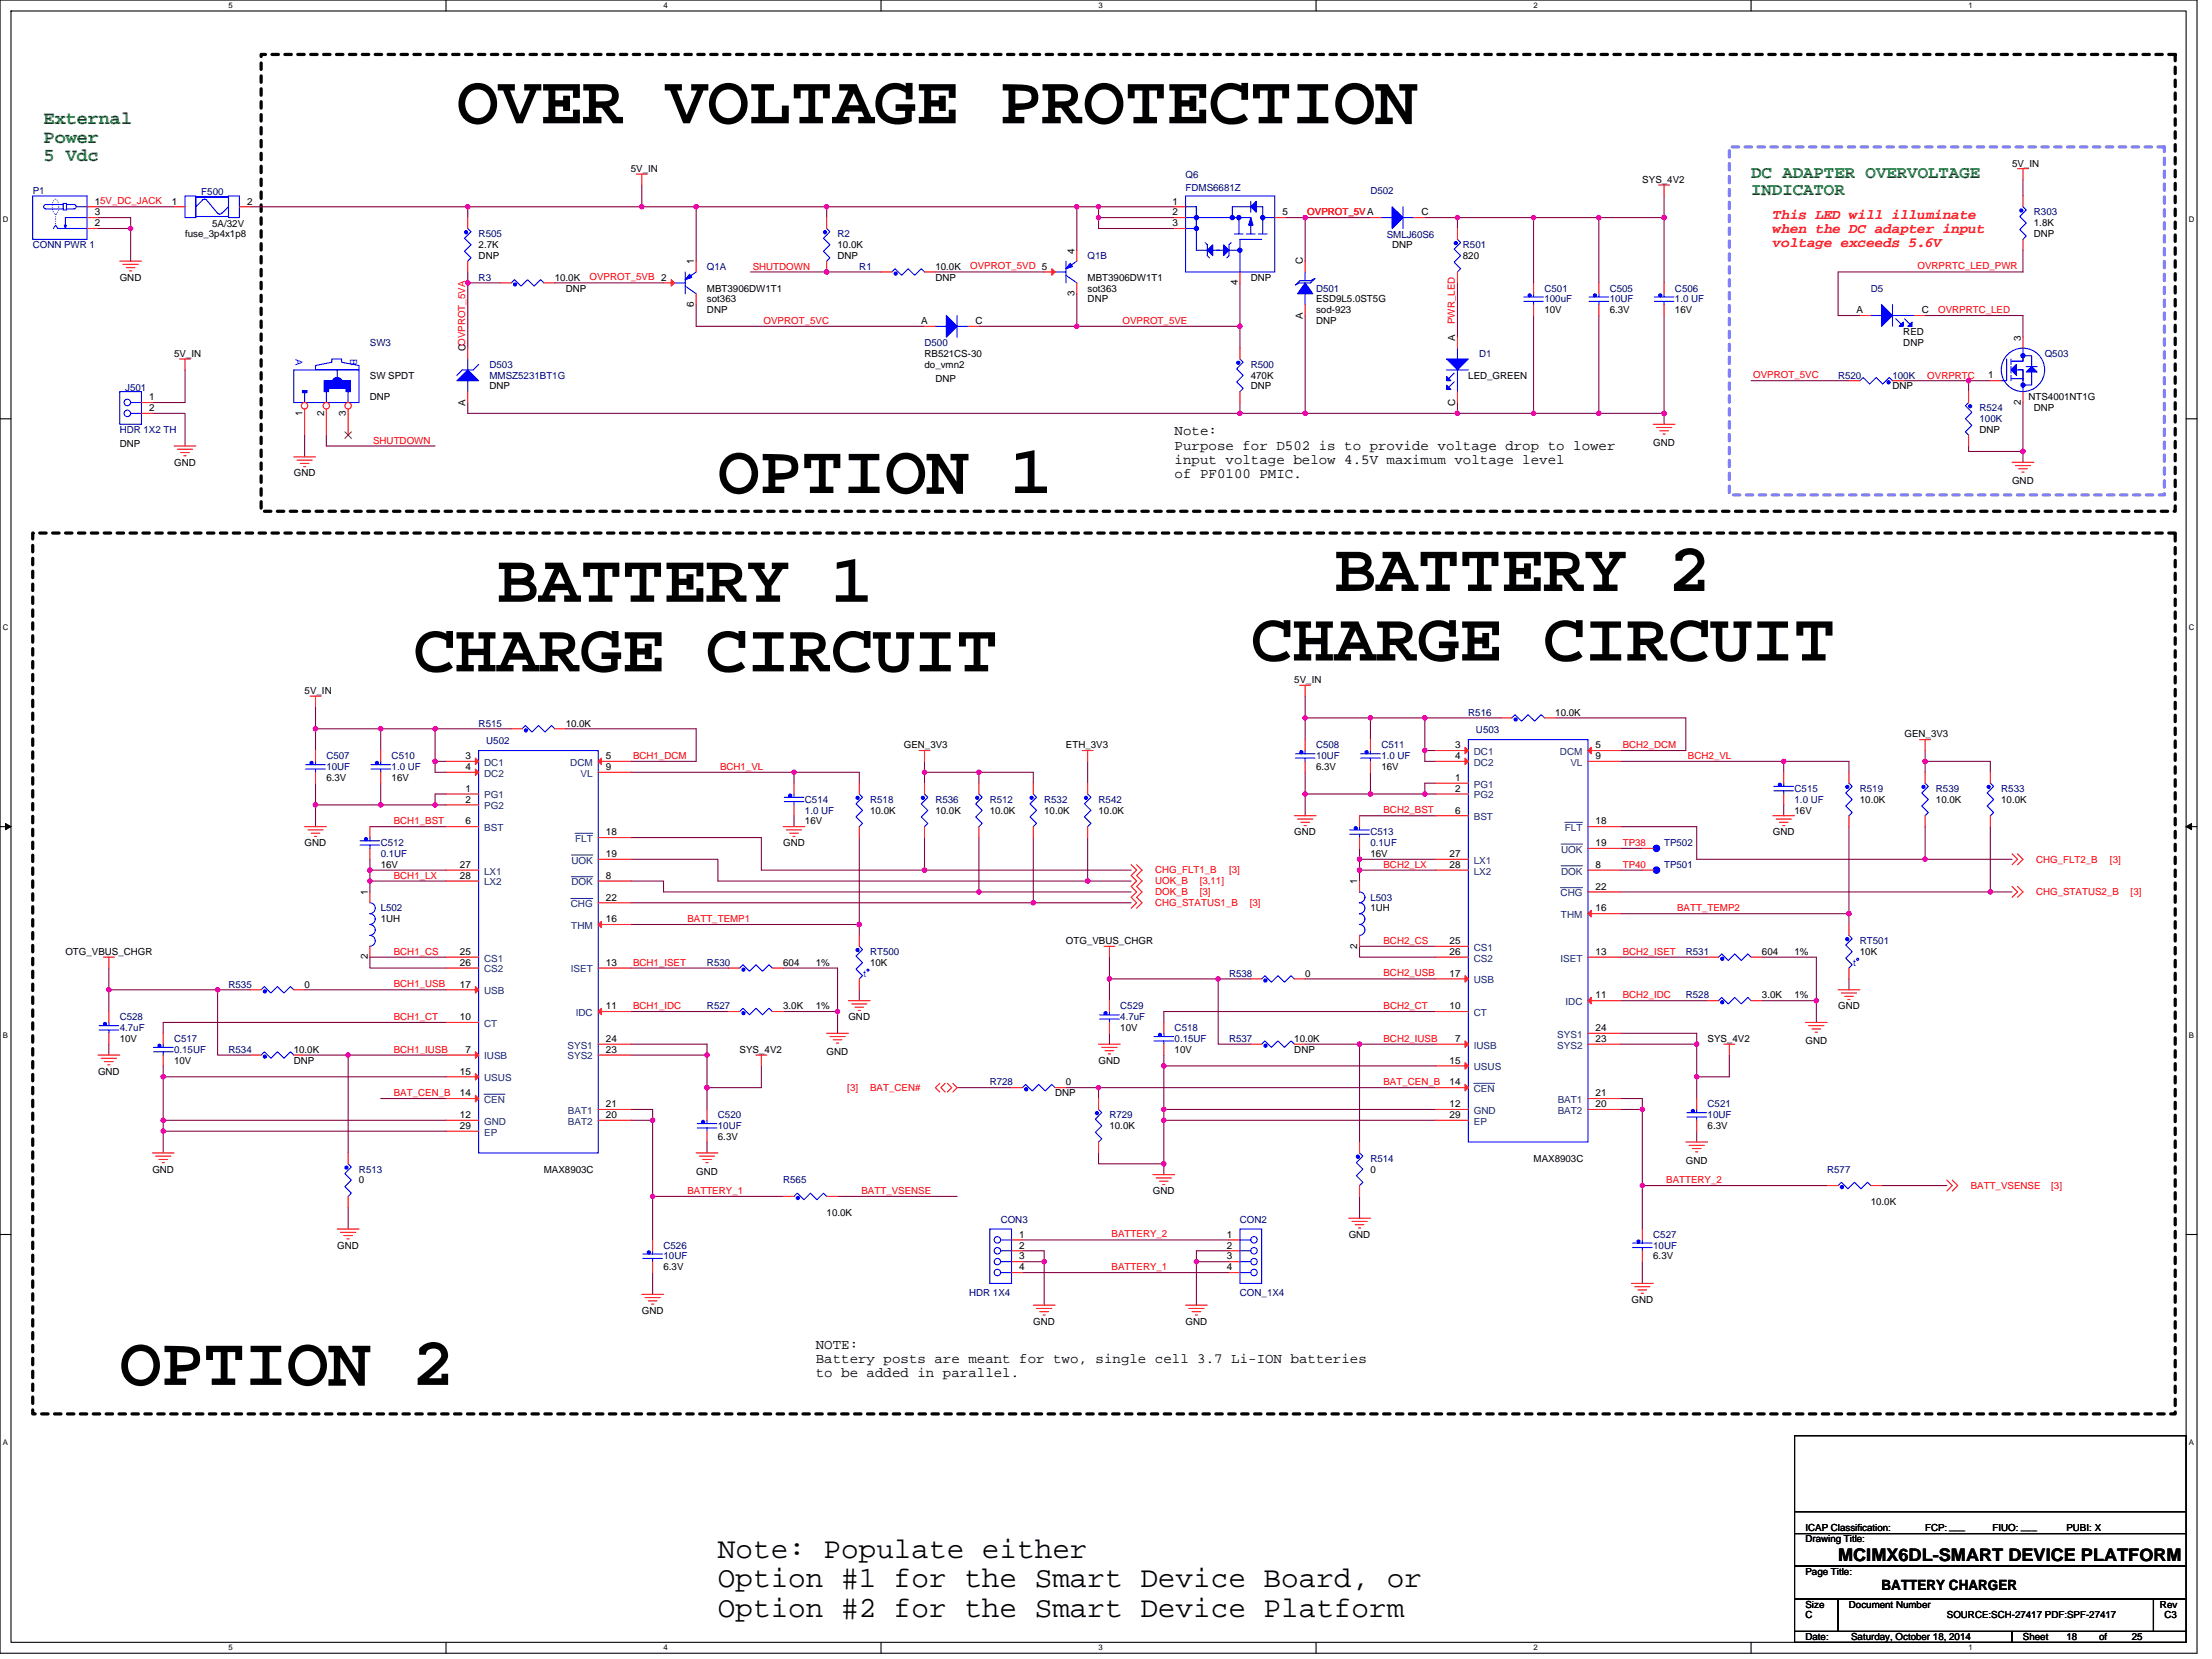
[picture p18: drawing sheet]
<svg xmlns="http://www.w3.org/2000/svg" width="610mm" height="457mm" viewBox="0 0 610 457" stroke-linecap="round" stroke-linejoin="round" font-family="sans-serif">
<defs><g id="words">
<g font-size="19.2">
<text x="125.9" y="34">OVER VOLTAGE PROTECTION</text>
<text x="197.8" y="135.9">OPTION 1</text>
<text x="136.9" y="165.8">BATTERY 1</text>
<text x="367.7" y="162.9">BATTERY 2</text>
<text x="113.9" y="185">CHARGE CIRCUIT</text>
<text x="344.7" y="182">CHARGE CIRCUIT</text>
<text x="33" y="381.7">OPTION 2</text>
</g>
<g font-size="8.1">
<text x="197.8" y="429.4">Note: Populate either</text>
<text x="197.8" y="437.5">Option #1 for the Smart Device Board, or</text>
<text x="197.8" y="445.5">Option #2 for the Smart Device Platform</text>
</g>
<g font-size="5.1" fill="#008000">
<text x="12" y="34.3">External</text>
<text x="12" y="39.4">Power</text>
<text x="12" y="44.4">5 Vdc</text>
</g>
<g font-size="4.8" fill="#008000">
<text x="482.6" y="49">DC ADAPTER OVERVOLTAGE</text>
<text x="482.6" y="53.8">INDICATOR</text>
</g>
<text font-size="4.8" x="506.6" y="430.1">MCIMX6DL-SMART DEVICE PLATFORM</text>
<g font-size="3.9" fill="#f00">
<text x="488.6" y="60.3">This LED will illuminate</text>
<text x="488.6" y="64.2">when the DC adapter input</text>
<text x="488.6" y="68.1">voltage exceeds 5.6V</text>
</g>
<g font-size="3.9">
<text x="323.7" y="120">Note:</text>
<text x="323.7" y="123.9">Purpose for D502 is to provide voltage drop to lower</text>
<text x="323.7" y="127.8">input voltage below 4.5V maximum voltage level</text>
<text x="323.7" y="131.7">of PF0100 PMIC.</text>
<text x="224.8" y="371.8">NOTE:</text>
<text x="224.8" y="375.7">Battery posts are meant for two, single cell 3.7 Li-ION batteries</text>
<text x="224.8" y="379.6">to be added in parallel.</text>
<text x="518.5" y="438.2">BATTERY CHARGER</text>
</g>
<g font-size="2.7">
<text x="173.9" y="47.4">5V_IN</text>
<text x="554.5" y="45.9">5V_IN</text>
<text x="452.6" y="50.4">SYS_4V2</text>
<text x="26.1" y="56.4">15V_DC_JACK</text>
<text x="26.1" y="59.4">3</text>
<text x="47.4" y="56.4">1</text>
<text x="68.1" y="56.4">2</text>
<text x="323.1" y="56.4">1</text>
<text x="323.1" y="59.4">2</text>
<text x="353.4" y="59.4">5</text>
<text x="391.8" y="59.4">C</text>
<text x="26.1" y="62.4">2</text>
<text x="51" y="65.4">fuse_3p4x1p8</text>
<text x="58.5" y="62.7">5A/32V</text>
<text x="323.1" y="62.4">3</text>
<text x="560.5" y="62.4">1.8K</text>
<text x="560.5" y="65.4">DNP</text>
<text x="131.9" y="68.4">2.7K</text>
<text x="131.9" y="71.4">DNP</text>
<text x="230.8" y="68.4">10.0K</text>
<text x="230.8" y="71.4">DNP</text>
<text x="296.1" y="69.9" transform="rotate(-90 296.1 69.9)">4</text>
<text x="383.7" y="68.4">DNP</text>
<text x="403.2" y="71.4">820</text>
<text x="33" y="77.3">GND</text>
<text x="152.9" y="77.3">10.0K</text>
<text x="191.2" y="72.9" transform="rotate(-90 191.2 72.9)">1</text>
<text x="257.8" y="74.4">10.0K</text>
<text x="257.8" y="77.3">DNP</text>
<text x="299.7" y="77.3">MBT3906DW1T1</text>
<text x="344.7" y="77.3">DNP</text>
<text x="359.1" y="72.9" transform="rotate(-90 359.1 72.9)">C</text>
<text x="155.9" y="80.3">DNP</text>
<text x="194.8" y="80.3">MBT3906DW1T1</text>
<text x="194.8" y="83.4">sot363</text>
<text x="296.1" y="81.6" transform="rotate(-90 296.1 81.6)">3</text>
<text x="299.7" y="80.3">sot363</text>
<text x="299.7" y="83.4">DNP</text>
<text x="341.1" y="78.6" transform="rotate(-90 341.1 78.6)">4</text>
<text x="362.7" y="83.4">ESD9L5.0ST5G</text>
<text x="191.2" y="84.6" transform="rotate(-90 191.2 84.6)">6</text>
<text x="194.8" y="86.3">DNP</text>
<text x="253.9" y="89.3">A</text>
<text x="268.9" y="89.3">C</text>
<text x="359.1" y="87.9" transform="rotate(-90 359.1 87.9)">A</text>
<text x="362.7" y="86.3">sod-923</text>
<text x="362.7" y="89.3">DNP</text>
<text x="425.6" y="86.3">10V</text>
<text x="443.6" y="86.3">6.3V</text>
<text x="461.6" y="86.3">16V</text>
<text x="511.6" y="86.3">A</text>
<text x="529.6" y="86.3">C</text>
<text x="401" y="93.9" transform="rotate(-90 401 93.9)">A</text>
<text x="524.5" y="92.3">RED</text>
<text x="524.5" y="95.3">DNP</text>
<text x="556.9" y="93.9" transform="rotate(-90 556.9 93.9)">3</text>
<text x="48" y="98.3">5V_IN</text>
<text x="128.3" y="96.8" transform="rotate(-90 128.3 96.8)">COVPROT_5VA</text>
<text x="254.8" y="98.3">RB521CS-30</text>
<text x="254.8" y="101.3">do_vmn2</text>
<text x="101.9" y="104.3">SW SPDT</text>
<text x="134.9" y="107.3">DNP</text>
<text x="257.8" y="105.2">DNP</text>
<text x="344.7" y="104.3">470K</text>
<text x="344.7" y="107.3">DNP</text>
<text x="404.6" y="104.3">LED_GREEN</text>
<text x="521.5" y="107.3">DNP</text>
<text x="547.9" y="104.3">1</text>
<text x="41.1" y="110.3">1</text>
<text x="41.1" y="113.3">2</text>
<text x="101.9" y="110.3">DNP</text>
<text x="128.3" y="111.8" transform="rotate(-90 128.3 111.8)">A</text>
<text x="401" y="112" transform="rotate(-90 401 112)">C</text>
<text x="556.9" y="111.5" transform="rotate(-90 556.9 111.5)">2</text>
<text x="559" y="110.3">NTS4001NT1G</text>
<text x="560.5" y="113.3">DNP</text>
<text x="83.3" y="114.6" transform="rotate(-90 83.3 114.6)">1</text>
<text x="89.3" y="114.6" transform="rotate(-90 89.3 114.6)">2</text>
<text x="95.3" y="114.6" transform="rotate(-90 95.3 114.6)">3</text>
<text x="545.5" y="119.3">DNP</text>
<text x="33" y="123.2">DNP</text>
<text x="455.6" y="122.9">GND</text>
<text x="48" y="128.3">GND</text>
<text x="81" y="131.3">GND</text>
<text x="554.5" y="133.4">GND</text>
<text x="83.9" y="191.2">5V_IN</text>
<text x="356.7" y="188.3">5V_IN</text>
<text x="428.6" y="197.2">10.0K</text>
<text x="155.9" y="200.2">10.0K</text>
<text x="524.8" y="203.2">GEN_3V3</text>
<text x="128.3" y="209.2">3</text>
<text x="167" y="209.2">5</text>
<text x="249.1" y="206.2">GEN_3V3</text>
<text x="293.8" y="206.2">ETH_3V3</text>
<text x="401" y="206.2">3</text>
<text x="401" y="209.2">4</text>
<text x="439.7" y="206.2">5</text>
<text x="439.7" y="209.2">9</text>
<text x="89.9" y="215.2">6.3V</text>
<text x="107.9" y="215.2">16V</text>
<text x="128.3" y="212.2">4</text>
<text x="167" y="212.2">9</text>
<text x="362.7" y="212.2">6.3V</text>
<text x="380.7" y="212.2">16V</text>
<text x="401" y="215.2">1</text>
<text x="128.3" y="218.2">1</text>
<text x="128.3" y="221.2">2</text>
<text x="401" y="218.2">2</text>
<text x="512.6" y="221.2">10.0K</text>
<text x="533.5" y="221.2">10.0K</text>
<text x="551.5" y="221.2">10.0K</text>
<text x="128.3" y="227.2">6</text>
<text x="221.8" y="227.2">16V</text>
<text x="239.8" y="224.2">10.0K</text>
<text x="257.8" y="224.2">10.0K</text>
<text x="272.8" y="224.2">10.0K</text>
<text x="287.8" y="224.2">10.0K</text>
<text x="302.7" y="224.2">10.0K</text>
<text x="401" y="224.2">6</text>
<text x="439.7" y="227.2">18</text>
<text x="494.6" y="224.2">16V</text>
<text x="83.9" y="233.2">GND</text>
<text x="167" y="230.2">18</text>
<text x="215.8" y="233.2">GND</text>
<text x="356.7" y="230.2">GND</text>
<text x="439.7" y="233.2">19</text>
<text x="488.6" y="230.2">GND</text>
<text x="104.9" y="239.2">16V</text>
<text x="126.8" y="239.2">27</text>
<text x="167" y="236.2">19</text>
<text x="377.7" y="236.2">16V</text>
<text x="399.5" y="236.2">27</text>
<text x="399.5" y="239.2">28</text>
<text x="439.7" y="239.2">8</text>
<text x="126.8" y="242.2">28</text>
<text x="167" y="242.2">8</text>
<text x="374.1" y="243.7" transform="rotate(-90 374.1 243.7)">1</text>
<text x="439.7" y="245.2">22</text>
<text x="101.3" y="246.7" transform="rotate(-90 101.3 246.7)">1</text>
<text x="167" y="248.2">22</text>
<text x="377.7" y="251.2">1UH</text>
<text x="439.7" y="251.2">16</text>
<text x="104.9" y="254.2">1UH</text>
<text x="167" y="254.2">16</text>
<text x="18" y="263.2">OTG_VBUS_CHGR</text>
<text x="126.8" y="263.2">25</text>
<text x="293.8" y="260.2">OTG_VBUS_CHGR</text>
<text x="374.1" y="261.4" transform="rotate(-90 374.1 261.4)">2</text>
<text x="399.5" y="260.2">25</text>
<text x="399.5" y="263.2">26</text>
<text x="439.7" y="263.2">13</text>
<text x="485.6" y="263.2">604</text>
<text x="494.6" y="263.2">1%</text>
<text x="512.6" y="263.2">10K</text>
<text x="101.3" y="264.4" transform="rotate(-90 101.3 264.4)">2</text>
<text x="126.8" y="266.2">26</text>
<text x="167" y="266.2">13</text>
<text x="215.8" y="266.2">604</text>
<text x="224.8" y="266.2">1%</text>
<text x="239.8" y="266.2">10K</text>
<text x="359.7" y="269.2">0</text>
<text x="399.5" y="269.2">17</text>
<text x="83.9" y="272.2">0</text>
<text x="126.8" y="272.2">17</text>
<text x="439.7" y="275.2">11</text>
<text x="485.6" y="275.2">3.0K</text>
<text x="494.6" y="275.2">1%</text>
<text x="126.8" y="281.2">10</text>
<text x="167" y="278.2">11</text>
<text x="215.8" y="278.2">3.0K</text>
<text x="224.8" y="278.2">1%</text>
<text x="233.8" y="281.2">GND</text>
<text x="399.5" y="278.2">10</text>
<text x="506.6" y="278.2">GND</text>
<text x="33" y="287.1">10V</text>
<text x="167" y="287.1">24</text>
<text x="308.7" y="284.2">10V</text>
<text x="356.7" y="287.1">10.0K</text>
<text x="401" y="287.1">7</text>
<text x="439.7" y="284.1">24</text>
<text x="439.7" y="287.1">23</text>
<text x="470.6" y="287.1">SYS_4V2</text>
<text x="497.6" y="287.8">GND</text>
<text x="48" y="293.2">10V</text>
<text x="81" y="290.2">10.0K</text>
<text x="81" y="293.2">DNP</text>
<text x="128.3" y="290.2">7</text>
<text x="167" y="290.2">23</text>
<text x="203.8" y="290.2">SYS_4V2</text>
<text x="227.8" y="290.7">GND</text>
<text x="302.7" y="293.2">GND</text>
<text x="323.7" y="290.2">10V</text>
<text x="356.7" y="290.2">DNP</text>
<text x="399.5" y="293.1">15</text>
<text x="27" y="296.1">GND</text>
<text x="126.8" y="296.1">15</text>
<text x="293.8" y="299.1">0</text>
<text x="399.5" y="299.1">14</text>
<text x="126.8" y="302.1">14</text>
<text x="167" y="305.1">21</text>
<text x="290.8" y="302.1">DNP</text>
<text x="399.5" y="305.1">12</text>
<text x="439.7" y="302.1">21</text>
<text x="439.7" y="305.1">20</text>
<text x="126.8" y="308.1">12</text>
<text x="126.8" y="311.1">29</text>
<text x="167" y="308.1">20</text>
<text x="305.8" y="311.1">10.0K</text>
<text x="399.5" y="308.1">29</text>
<text x="470.6" y="311.1">6.3V</text>
<text x="197.8" y="314.1">6.3V</text>
<text x="42" y="323.1">GND</text>
<text x="149.9" y="323.1">MAX8903C</text>
<text x="191.9" y="323.7">GND</text>
<text x="377.7" y="323.1">0</text>
<text x="422.6" y="320.1">MAX8903C</text>
<text x="464.6" y="320.7">GND</text>
<text x="98.9" y="326.1">0</text>
<text x="317.7" y="329.1">GND</text>
<text x="227.8" y="335.1">10.0K</text>
<text x="515.6" y="332.1">10.0K</text>
<text x="280.9" y="341.1">1</text>
<text x="338.1" y="341.1">1</text>
<text x="371.7" y="341.1">GND</text>
<text x="92.9" y="344.1">GND</text>
<text x="280.9" y="344.1">2</text>
<text x="280.9" y="347.1">3</text>
<text x="338.1" y="344.1">2</text>
<text x="338.1" y="347.1">3</text>
<text x="455.6" y="347.1">6.3V</text>
<text x="182.9" y="350.1">6.3V</text>
<text x="280.9" y="350.1">4</text>
<text x="338.1" y="350.1">4</text>
<text x="449.6" y="359.1">GND</text>
<text x="176.9" y="362.1">GND</text>
<text x="284.8" y="365.1">GND</text>
<text x="326.7" y="365.1">GND</text>
<text x="497.6" y="425">Drawing Title:</text>
<text x="497.6" y="422">ICAP Classification:</text>
<text x="530.5" y="422">FCP: ___</text>
<text x="549.1" y="422">FIUO: ___</text>
<text x="569.5" y="422">PUBI: X</text>
<text x="497.6" y="434">Page Title:</text>
<text x="497.6" y="443">Size</text>
<text x="509.5" y="443">Document Number</text>
<text x="595.3" y="443">Rev</text>
<text x="497.6" y="446">C</text>
<text x="536.5" y="446">SOURCE:SCH-27417 PDF:SPF-27417</text>
<text x="596.5" y="446">C3</text>
<text x="497.6" y="452">Date:</text>
<text x="510.2" y="452">Saturday, October 18, 2014</text>
<text x="557.5" y="452">Sheet</text>
<text x="569.5" y="452">18</text>
<text x="578.5" y="452">of</text>
<text x="587.5" y="452">25</text>
</g>
<g font-size="2.7" fill="#000080">
<text x="9" y="53.4">P1</text>
<text x="55.5" y="53.7">F500</text>
<text x="326.7" y="49.2">Q6</text>
<text x="326.7" y="52.8">FDMS6681Z</text>
<text x="377.7" y="53.4">D502</text>
<text x="560.5" y="59.4">R303</text>
<text x="131.9" y="65.4">R505</text>
<text x="230.8" y="65.4">R2</text>
<text x="382.2" y="65.7">SMLJ60S6</text>
<text x="9" y="68.4">CONN PWR 1</text>
<text x="299.7" y="71.4">Q1B</text>
<text x="403.2" y="68.4">R501</text>
<text x="131.9" y="77.3">R3</text>
<text x="194.8" y="74.4">Q1A</text>
<text x="236.8" y="74.4">R1</text>
<text x="362.7" y="80.3">D501</text>
<text x="425.6" y="80.3">C501</text>
<text x="425.6" y="83.4">100uF</text>
<text x="443.6" y="80.3">C505</text>
<text x="443.6" y="83.4">10UF</text>
<text x="461.6" y="80.3">C506</text>
<text x="461.6" y="83.4">1.0 UF</text>
<text x="515.6" y="80.3">D5</text>
<text x="101.9" y="95.3">SW3</text>
<text x="254.8" y="95.3">D500</text>
<text x="134.9" y="101.3">D503</text>
<text x="344.7" y="101.3">R500</text>
<text x="407.6" y="98.3">D1</text>
<text x="563.5" y="98.3">Q503</text>
<text x="34.5" y="107.6">J501</text>
<text x="134.9" y="104.3">MMSZ5231BT1G</text>
<text x="506.6" y="104.3">R520</text>
<text x="521.5" y="104.3">100K</text>
<text x="545.5" y="113.3">R524</text>
<text x="33" y="119.3">HDR 1X2 TH</text>
<text x="545.5" y="116.3">100K</text>
<text x="404.6" y="197.2">R516</text>
<text x="131.9" y="200.2">R515</text>
<text x="406.8" y="202">U503</text>
<text x="89.9" y="209.2">C507</text>
<text x="107.9" y="209.2">C510</text>
<text x="134" y="205">U502</text>
<text x="362.7" y="206.2">C508</text>
<text x="362.7" y="209.2">10UF</text>
<text x="380.7" y="206.2">C511</text>
<text x="380.7" y="209.2">1.0 UF</text>
<text x="89.9" y="212.2">10UF</text>
<text x="107.9" y="212.2">1.0 UF</text>
<text x="221.8" y="221.2">C514</text>
<text x="239.8" y="221.2">R518</text>
<text x="257.8" y="221.2">R536</text>
<text x="272.8" y="221.2">R512</text>
<text x="287.8" y="221.2">R532</text>
<text x="302.7" y="221.2">R542</text>
<text x="494.6" y="218.2">C515</text>
<text x="494.6" y="221.2">1.0 UF</text>
<text x="512.6" y="218.2">R519</text>
<text x="533.5" y="218.2">R539</text>
<text x="551.5" y="218.2">R533</text>
<text x="221.8" y="224.2">1.0 UF</text>
<text x="104.9" y="233.2">C512</text>
<text x="377.7" y="230.2">C513</text>
<text x="377.7" y="233.2">0.1UF</text>
<text x="458.6" y="233.2">TP502</text>
<text x="104.9" y="236.2">0.1UF</text>
<text x="458.6" y="239.2">TP501</text>
<text x="104.9" y="251.2">L502</text>
<text x="377.7" y="248.2">L503</text>
<text x="239.8" y="263.2">RT500</text>
<text x="464.6" y="263.2">R531</text>
<text x="512.6" y="260.2">RT501</text>
<text x="194.8" y="266.2">R530</text>
<text x="338.7" y="269.2">R538</text>
<text x="63" y="272.2">R535</text>
<text x="464.6" y="275.2">R528</text>
<text x="33" y="281.2">C528</text>
<text x="194.8" y="278.2">R527</text>
<text x="308.7" y="278.2">C529</text>
<text x="308.7" y="281.2">4.7uF</text>
<text x="33" y="284.2">4.7uF</text>
<text x="48" y="287.1">C517</text>
<text x="323.7" y="284.2">C518</text>
<text x="323.7" y="287.1">0.15UF</text>
<text x="338.7" y="287.1">R537</text>
<text x="48" y="290.2">0.15UF</text>
<text x="63" y="290.2">R534</text>
<text x="272.8" y="299.1">R728</text>
<text x="470.6" y="305.1">C521</text>
<text x="197.8" y="308.1">C520</text>
<text x="197.8" y="311.1">10UF</text>
<text x="305.8" y="308.1">R729</text>
<text x="470.6" y="308.1">10UF</text>
<text x="98.9" y="323.1">R513</text>
<text x="377.7" y="320.1">R514</text>
<text x="503.6" y="323.1">R577</text>
<text x="215.8" y="326.1">R565</text>
<text x="275.8" y="336.9">CON3</text>
<text x="341.7" y="336.9">CON2</text>
<text x="455.6" y="341.1">C527</text>
<text x="182.9" y="344.1">C526</text>
<text x="182.9" y="347.1">10UF</text>
<text x="455.6" y="344.1">10UF</text>
<text x="267.1" y="357.3">HDR 1X4</text>
<text x="341.7" y="357.3">CON_1X4</text>
</g>
<g font-size="2.7" fill="#f00">
<text x="360.3" y="59.3">OVPROT_5VA</text>
<text x="360.3" y="59.3">OVPROT_5V</text>
<text x="162.5" y="77.3">OVPROT_5VB 2</text>
<text x="207.4" y="74.4">SHUTDOWN</text>
<text x="267.4" y="74.3">OVPROT_5VD 5</text>
<text x="528.4" y="74.3">OVRPRTC_LED_PWR</text>
<text x="210.4" y="89.2">OVPROT_5VC</text>
<text x="309.3" y="89.2">OVPROT_5VE</text>
<text x="401" y="89.3" transform="rotate(-90 401 89.3)">PWR_LED</text>
<text x="534.1" y="86.3">OVRPRTC_LED</text>
<text x="483.2" y="104.2">OVPROT_5VC</text>
<text x="531.1" y="104.3">OVRPRTC</text>
<text x="102.8" y="122.3">SHUTDOWN</text>
<text x="174.5" y="209.1">BCH1_DCM</text>
<text x="447.2" y="206.1">BCH2_DCM</text>
<text x="465.2" y="209.1">BCH2_VL</text>
<text x="198.4" y="212.1">BCH1_VL</text>
<text x="108.5" y="227.1">BCH1_BST</text>
<text x="381.3" y="224.1">BCH2_BST</text>
<text x="447.2" y="233.2">TP38</text>
<text x="381.3" y="239.1">BCH2_LX</text>
<text x="447.2" y="239.2">TP40</text>
<text x="561.1" y="237.7">CHG_FLT2_B</text>
<text x="581.5" y="237.7">[3]</text>
<text x="108.5" y="242.1">BCH1_LX</text>
<text x="318.3" y="240.7">CHG_FLT1_B</text>
<text x="318.3" y="243.7">UOK_B</text>
<text x="330.6" y="243.7">[3,11]</text>
<text x="338.7" y="240.7">[3]</text>
<text x="318.3" y="249.7">CHG_STATUS1_B</text>
<text x="318.3" y="246.7">DOK_B</text>
<text x="330.6" y="246.7">[3]</text>
<text x="344.4" y="249.7">[3]</text>
<text x="462.2" y="251.1">BATT_TEMP2</text>
<text x="561.1" y="246.7">CHG_STATUS2_B</text>
<text x="587.2" y="246.7">[3]</text>
<text x="189.4" y="254.1">BATT_TEMP1</text>
<text x="108.5" y="263.1">BCH1_CS</text>
<text x="381.3" y="260.1">BCH2_CS</text>
<text x="447.2" y="263.1">BCH2_ISET</text>
<text x="174.5" y="266.1">BCH1_ISET</text>
<text x="381.3" y="269.1">BCH2_USB</text>
<text x="108.5" y="272.1">BCH1_USB</text>
<text x="447.2" y="275.1">BCH2_IDC</text>
<text x="108.5" y="281.1">BCH1_CT</text>
<text x="174.5" y="278.1">BCH1_IDC</text>
<text x="381.3" y="278.1">BCH2_CT</text>
<text x="381.3" y="287.1">BCH2_IUSB</text>
<text x="108.5" y="290.1">BCH1_IUSB</text>
<text x="381.3" y="299">BAT_CEN_B</text>
<text x="108.5" y="302">BAT_CEN_B</text>
<text x="233.5" y="300.7">[3]</text>
<text x="239.8" y="300.7">BAT_CEN#</text>
<text x="189.4" y="329">BATTERY_1</text>
<text x="237.4" y="329">BATT_VSENSE</text>
<text x="459.2" y="326">BATTERY_2</text>
<text x="543.1" y="327.6">BATT_VSENSE</text>
<text x="565.3" y="327.6">[3]</text>
<text x="306.3" y="341">BATTERY_2</text>
<text x="306.3" y="350">BATTERY_1</text>
</g>
<g font-size="2.7" fill="#00f">
<text x="81.5" y="98.9" transform="rotate(90 81.5 98.9)">A</text>
<text x="96.5" y="98.9" transform="rotate(90 96.5 98.9)">B</text>
<text x="238" y="269.2">t</text>
<text x="510.8" y="266.2">t</text>
</g>
<g font-size="2.7" fill="#004080">
<text x="406.1" y="208">DC1</text>
<text x="429.9" y="208">DCM</text>
<text x="133.4" y="211">DC1</text>
<text x="133.4" y="214">DC2</text>
<text x="157.1" y="211">DCM</text>
<text x="160" y="214">VL</text>
<text x="406.1" y="211">DC2</text>
<text x="432.8" y="211">VL</text>
<text x="133.4" y="220">PG1</text>
<text x="406.1" y="217">PG1</text>
<text x="406.1" y="220">PG2</text>
<text x="133.4" y="223">PG2</text>
<text x="406.1" y="226">BST</text>
<text x="133.4" y="229">BST</text>
<text x="158.5" y="232">FLT</text>
<text x="431.2" y="229">FLT</text>
<text x="157.5" y="238">UOK</text>
<text x="406.1" y="238">LX1</text>
<text x="430.2" y="235">UOK</text>
<text x="133.4" y="241">LX1</text>
<text x="133.4" y="244">LX2</text>
<text x="157.5" y="244">DOK</text>
<text x="406.1" y="241">LX2</text>
<text x="430.2" y="241">DOK</text>
<text x="157.3" y="250">CHG</text>
<text x="430.1" y="247">CHG</text>
<text x="157.4" y="256">THM</text>
<text x="430.2" y="253">THM</text>
<text x="406.1" y="262">CS1</text>
<text x="133.4" y="265">CS1</text>
<text x="133.4" y="268">CS2</text>
<text x="157.3" y="268">ISET</text>
<text x="406.1" y="265">CS2</text>
<text x="430" y="265">ISET</text>
<text x="133.4" y="274">USB</text>
<text x="406.1" y="271">USB</text>
<text x="158.7" y="280">IDC</text>
<text x="406.1" y="280">CT</text>
<text x="431.4" y="277">IDC</text>
<text x="133.4" y="283">CT</text>
<text x="429.1" y="286">SYS1</text>
<text x="133.4" y="292">IUSB</text>
<text x="156.4" y="289">SYS1</text>
<text x="156.4" y="292">SYS2</text>
<text x="406.1" y="289">IUSB</text>
<text x="429.1" y="289">SYS2</text>
<text x="133.4" y="298">USUS</text>
<text x="406.1" y="295">USUS</text>
<text x="133.4" y="304">CEN</text>
<text x="406.1" y="300.9">CEN</text>
<text x="429.3" y="304">BAT1</text>
<text x="133.4" y="309.9">GND</text>
<text x="156.5" y="307">BAT1</text>
<text x="156.5" y="309.9">BAT2</text>
<text x="406.1" y="307">GND</text>
<text x="406.1" y="309.9">EP</text>
<text x="429.3" y="307">BAT2</text>
<text x="133.4" y="312.9">EP</text>
</g>
<g font-size="2.1">
<text x="63" y="2.3">5</text>
<text x="182.9" y="2.3">4</text>
<text x="302.7" y="2.3">3</text>
<text x="422.6" y="2.3">2</text>
<text x="542.5" y="2.3">1</text>
<text x=".8" y="61.2">D</text>
<text x="603.2" y="61.2">D</text>
<text x=".8" y="173.5">C</text>
<text x="603.2" y="173.5">C</text>
<text x=".8" y="285.9">B</text>
<text x="603.2" y="285.9">B</text>
<text x=".8" y="398.3">A</text>
<text x="603.2" y="398.3">A</text>
<text x="63" y="454.9">5</text>
<text x="182.9" y="454.9">4</text>
<text x="302.7" y="454.9">3</text>
<text x="422.6" y="454.9">2</text>
<text x="542.5" y="454.9">1</text>
</g>
</g></defs>
<path d="M0 0h605.5v455.6h-605.5zM3 3h599.5v449.6h-599.5z" fill="none" stroke="#000" stroke-width=".3"/>
<g fill="#fff">
<path d="M63 .3h1.2v2.4h-1.2z"/>
<path d="M63 452.9h1.2v2.4h-1.2z"/>
</g>
<path d="M122.9 0v3M122.9 452.6v3" fill="none" stroke="#000" stroke-width=".3"/>
<g fill="#fff">
<path d="M182.9 .3h1.1v2.4h-1.1z"/>
<path d="M182.9 452.9h1.1v2.4h-1.1z"/>
</g>
<path d="M242.8 0v3M242.8 452.6v3" fill="none" stroke="#000" stroke-width=".3"/>
<g fill="#fff">
<path d="M302.7 .3h1.2v2.4h-1.2z"/>
<path d="M302.7 452.9h1.2v2.4h-1.2z"/>
</g>
<path d="M362.7 0v3M362.7 452.6v3" fill="none" stroke="#000" stroke-width=".3"/>
<g fill="#fff">
<path d="M422.6 .3h1.2v2.4h-1.2z"/>
<path d="M422.6 452.9h1.2v2.4h-1.2z"/>
</g>
<path d="M482.6 0v3M482.6 452.6v3" fill="none" stroke="#000" stroke-width=".3"/>
<g fill="#fff">
<path d="M542.5 .3h1.2v2.4h-1.2z"/>
<path d="M542.5 452.9h1.2v2.4h-1.2z"/>
<path d="M.8 59.2h1.5v2.4h-1.5z"/>
<path d="M603.2 59.2h1.6v2.4h-1.6z"/>
<path d="M.8 171.6h1.5v2.4h-1.5z"/>
<path d="M603.2 171.6h1.6v2.4h-1.6z"/>
</g>
<path d="M0 115.4h3M602.5 115.4h3" fill="none" stroke="#000" stroke-width=".3"/>
<g fill="#fff">
<path d="M.8 284h1.4v2.4h-1.4z"/>
<path d="M603.2 284h1.4v2.4h-1.4z"/>
</g>
<path d="M0 227.8h3M602.5 227.8h3" fill="none" stroke="#000" stroke-width=".3"/>
<path d="M1.5 226.9l1.5 .9-1.5 .9zM602.5 227.8l1.5-.9v1.8z" fill="#000" stroke="#000" stroke-width=".28"/>
<g fill="#fff">
<path d="M.7 396.4h1.5v2.4h-1.5z"/>
<path d="M603.2 396.4h1.4v2.4h-1.4z"/>
</g>
<path d="M0 340.2h3M602.5 340.2h3M494.6 395.7h107.9v26.9h-107.9zM494.6 416.6h107.9M494.6 422.6h107.9v9h-107.9zM494.6 431.6h107.9v9h-107.9zM494.6 449.6h59.9v3h-59.9zM494.6 440.6h12v9h-12zM506.6 440.6h86.9v9h-86.9zM554.5 449.6h48v3h-48zM593.5 440.6h9v9h-9z" fill="none" stroke="#000" stroke-width=".3"/>
<path d="M72 15h527.5v125.9h-527.5zM9 146.9h590.5v242.8h-590.5z" fill="none" stroke="#000" stroke-width=".89" stroke-dasharray="1.8 1.8"/>
<path d="M476.6 40.5h119.9v95.9h-119.9z" fill="none" stroke="#8080ff" stroke-width=".89" stroke-dasharray="1.8 1.8"/>
<g fill="none" stroke="#800040" stroke-width=".3">
<path d="M27 57h21M27 60h9v3M69 57h59.9M128.9 57v3M176.9 57h15M176.9 51v6h-48M191.9 57v15M191.9 57h35.9M227.8 57v3M227.8 57h74.9M296.8 57v12M302.7 60v3h21"/>
<path d="M302.7 57v3M302.7 60h21M302.7 57h21M354.3 60h5.4v12M359.7 60h18M392.7 60h9M401.7 60h20.9M401.7 60v3M422.6 60h18M422.6 60v18M440.6 60h18M440.6 60v18"/>
<path d="M458.6 54v24M557.5 49.5v4.5M27 63h9M36 63v9M128.9 78h9M128.9 75v3M128.9 78v17.9M152.9 78h30M206.8 75h36M257.8 75h30M341.7 78v11.9M401.7 78v14.9"/>
<path d="M557.5 69v6h-50.9v12h6M191.9 83.9v6h62.9M269.8 89.9h27M296.8 89.9h44.9M296.8 81v8.9M341.7 89.9v6M359.7 87v26.9M422.6 87v26.9M440.6 87v26.9M458.6 87v26.9M530.5 87h27v5.9M42 113.9h9v9"/>
<path d="M51 101.9v9h-9M83.9 119.9v6M89.9 119.9v3h30M128.9 110.9v3h212.8M341.7 110.9v3M341.7 113.9h18M359.7 113.9h42M401.7 113.9h20.9M401.7 110.9v3M422.6 113.9h18M440.6 113.9h18M458.6 113.9v3"/>
<path d="M482.6 104.9h26.9M524.5 104.9h18M542.5 104.9h6M542.5 104.9v3M557.5 110.9v13.5M542.5 122.9v1.5h15M557.5 124.4v3M87 194.8v6.1M359.7 197.8v6M359.7 197.8h18M359.7 191.9v5.9M377.7 197.8v6"/>
<path d="M377.7 197.8h15M392.7 197.8h20.9M392.7 197.8v9M428.6 197.8h36v9h-18M87 215.8v6M87 200.9h17.9M87 200.9v5.9M104.9 200.9h15M104.9 215.8v6M104.9 200.9v5.9M119.9 200.9h21M119.9 200.9v8.9"/>
<path d="M119.9 209.8v3h3M119.9 209.8h3M122.9 218.8h-3v3M155.9 200.9h36v8.9h-18M173.9 212.8h44.9M218.8 212.8h18v3M218.8 212.8v3M254.8 212.8v3M254.8 212.8h15M254.8 209.8v3M269.8 212.8h15v3M269.8 212.8v3"/>
<path d="M299.7 209.8v6M359.7 218.8h18M359.7 212.8v6M359.7 218.8v6M377.7 212.8v6M377.7 218.8h15M392.7 206.8v3h3M392.7 206.8h3M392.7 218.8h3M395.7 215.8h-3v3M446.6 209.8h45M491.6 209.8v3"/>
<path d="M491.6 209.8h17.9v3M530.5 209.8h18v3M530.5 209.8v3M530.5 206.8v3M87 221.8v6M87 221.8h17.9M101.9 236.8v3M101.9 239.8v3M101.9 239.8h21M101.9 227.8h21M104.9 221.8h15M119.9 221.8h3"/>
<path d="M173.9 230.8h35.9v9h45M218.8 224.8v3M236.8 230.8v24M254.8 230.8v9M254.8 239.8h56.9M269.8 230.8v15M284.8 230.8v18M299.7 230.8v12h-101.9v-6h-23.9M374.7 236.8h21M374.7 239.8h21M374.7 224.8h21M374.7 233.8v3"/>
<path d="M374.7 239.8v3M374.7 236.8v3M446.6 227.8h21v9h62.9M446.6 239.8h6M446.6 233.8h6M491.6 221.8v3M509.5 227.8v24M530.5 236.8h24M530.5 227.8v9M548.5 227.8v18M101.9 242.8v3M101.9 242.8h21"/>
<path d="M173.9 242.8h9v3h86.9M173.9 248.8h110.9M173.9 254.8h62.9M236.8 254.8v3M269.8 245.8h41.9M284.8 248.8h26.9M299.7 242.8h12M446.6 251.8h62.9M446.6 245.8h101.9M509.5 251.8v3M548.5 245.8h6M30 272.8h30"/>
<path d="M30 272.8v6M30 266.8v6M60 272.8h9M60 272.8v18h9M83.9 272.8h39M122.9 263.8h-21v3h21M173.9 266.8h27M173.9 278.8h27M215.8 266.8h15v12M215.8 278.8h15v6M236.8 272.8v3M305.8 269.8v6"/>
<path d="M305.8 269.8h29.9M305.8 263.8v6M335.7 269.8h9M335.7 269.8v18h9M359.7 269.8h36M395.7 278.8h-75v3M395.7 260.8h-21v3h21M446.6 263.8h24M446.6 275.8h24M485.6 263.8h15v12M485.6 275.8h15M500.6 275.8v6"/>
<path d="M509.5 269.8v3M30 287.8v3M45 296.8h77.9M45 293.8v3M45 296.8v11.9M83.9 290.8h12M95.9 290.8h27M95.9 290.8v26.9M122.9 281.8h-77.9v3M173.9 290.8h20.9M173.9 287.8h20.9v3M194.8 299.7v6.1"/>
<path d="M194.8 290.8v8.9M209.8 293.8v5.9h-15M263.8 299.7h15M293.8 299.7h8.9M302.7 299.7h93M302.7 299.7v3M305.8 284.8v3M320.7 290.8v3M320.7 293.8h75M320.7 293.8v12M359.7 287.8h15M374.7 287.8h21"/>
<path d="M374.7 287.8v26.9M446.6 287.8h21M446.6 284.8h21v3M467.6 296.8v5.9M467.6 287.8v9M476.6 290.8v6h-9M45 311.7h77.9M45 308.7v3M45 311.7v6M45 308.7h77.9M104.9 302.7h18M173.9 305.8h6v2.9"/>
<path d="M173.9 308.7h6M179.9 308.7v21M194.8 314.7v3M302.7 317.7v3h18M320.7 305.8h75M320.7 308.7h75M320.7 305.8v2.9M320.7 308.7v15M446.6 302.7h6v3.1M446.6 305.8h6M452.6 305.8v20.9M467.6 311.7v3"/>
<path d="M95.9 332.7v6M179.9 329.7v12M179.9 329.7h35.9M230.8 329.7h33M374.7 329.7v6M452.6 326.7v12M452.6 326.7h51M518.5 326.7h18M179.9 350.7v6M281.8 341.7h56.9M281.8 350.7h56.9M281.8 347.7h6"/>
<path d="M281.8 344.7h6v3M287.8 347.7v12M329.7 347.7v12M329.7 347.7h9M338.7 344.7h-9v3M452.6 347.7v6"/>
</g>
<g fill="#f0f" stroke="#f0f" stroke-width=".3">
<circle cx="341.7" cy="113.9" r=".59"/>
<circle cx="36" cy="63" r=".59"/>
<circle cx="227.8" cy="57" r=".59"/>
<circle cx="227.8" cy="74.9" r=".59"/>
<circle cx="191.8" cy="57" r=".59"/>
<circle cx="302.7" cy="60" r=".59"/>
<circle cx="341.7" cy="89.9" r=".59"/>
<circle cx="296.7" cy="89.9" r=".59"/>
<circle cx="302.7" cy="57" r=".59"/>
<circle cx="128.9" cy="77.9" r=".59"/>
<circle cx="440.6" cy="113.9" r=".59"/>
<circle cx="422.6" cy="113.9" r=".59"/>
<circle cx="296.7" cy="57" r=".59"/>
<circle cx="458.6" cy="113.9" r=".59"/>
<circle cx="458.6" cy="60" r=".59"/>
<circle cx="440.6" cy="60" r=".59"/>
<circle cx="176.8" cy="57" r=".59"/>
<circle cx="128.9" cy="57" r=".59"/>
<circle cx="86.9" cy="200.8" r=".59"/>
<circle cx="101.9" cy="239.8" r=".59"/>
<circle cx="104.9" cy="200.8" r=".59"/>
<circle cx="101.9" cy="242.8" r=".59"/>
<circle cx="284.8" cy="248.8" r=".59"/>
<circle cx="236.8" cy="254.8" r=".59"/>
<circle cx="45" cy="308.7" r=".59"/>
<circle cx="45" cy="311.7" r=".59"/>
<circle cx="194.8" cy="290.7" r=".59"/>
<circle cx="194.8" cy="299.7" r=".59"/>
<circle cx="230.8" cy="278.8" r=".59"/>
<circle cx="60" cy="272.8" r=".59"/>
<circle cx="30" cy="272.8" r=".59"/>
<circle cx="86.9" cy="221.8" r=".59"/>
<circle cx="45" cy="296.7" r=".59"/>
<circle cx="254.8" cy="239.8" r=".59"/>
<circle cx="218.8" cy="212.8" r=".59"/>
<circle cx="179.9" cy="329.7" r=".59"/>
<circle cx="179.9" cy="308.7" r=".59"/>
<circle cx="119.9" cy="221.8" r=".59"/>
<circle cx="104.9" cy="221.8" r=".59"/>
<circle cx="119.9" cy="209.8" r=".59"/>
<circle cx="119.9" cy="200.8" r=".59"/>
<circle cx="359.7" cy="197.8" r=".59"/>
<circle cx="374.7" cy="236.8" r=".59"/>
<circle cx="392.7" cy="197.8" r=".58"/>
<circle cx="377.7" cy="197.8" r=".58"/>
<circle cx="374.7" cy="239.8" r=".59"/>
<circle cx="530.5" cy="209.8" r=".59"/>
<circle cx="530.5" cy="236.8" r=".59"/>
<circle cx="320.7" cy="305.7" r=".59"/>
<circle cx="320.7" cy="308.7" r=".59"/>
<circle cx="467.6" cy="287.7" r=".58"/>
<circle cx="335.7" cy="269.8" r=".59"/>
<circle cx="320.7" cy="293.7" r=".59"/>
<circle cx="374.7" cy="287.8" r=".59"/>
<circle cx="509.5" cy="251.8" r=".59"/>
<circle cx="359.7" cy="218.8" r=".59"/>
<circle cx="491.6" cy="209.8" r=".59"/>
<circle cx="548.5" cy="245.8" r=".59"/>
<circle cx="467.6" cy="296.7" r=".59"/>
<circle cx="452.6" cy="326.7" r=".59"/>
<circle cx="452.6" cy="305.7" r=".59"/>
<circle cx="392.6" cy="218.8" r=".59"/>
<circle cx="377.7" cy="218.8" r=".59"/>
<circle cx="392.6" cy="206.8" r=".59"/>
<circle cx="329.7" cy="347.7" r=".59"/>
<circle cx="500.5" cy="275.8" r=".59"/>
<circle cx="287.7" cy="347.7" r=".58"/>
<circle cx="401.6" cy="113.9" r=".59"/>
<circle cx="359.7" cy="113.9" r=".59"/>
<circle cx="542.5" cy="104.9" r=".59"/>
<circle cx="557.5" cy="124.4" r=".59"/>
<circle cx="269.8" cy="245.8" r=".59"/>
<circle cx="299.7" cy="242.8" r=".59"/>
<circle cx="422.6" cy="60" r=".59"/>
<circle cx="401.6" cy="60" r=".59"/>
<circle cx="95.9" cy="290.7" r=".59"/>
<circle cx="305.7" cy="269.8" r=".59"/>
<circle cx="254.8" cy="212.8" r=".59"/>
<circle cx="269.8" cy="212.8" r=".59"/>
<circle cx="359.7" cy="60" r=".59"/>
<circle cx="302.7" cy="299.7" r=".59"/>
<circle cx="320.7" cy="320.7" r=".59"/>
</g>
<g fill="none" stroke="#f00" stroke-width=".3">
<path d="M24 57h3M24 60h3M48 57h3M66 57h3M128.9 60v3M175.4 48h3M176.9 48v3M377.7 60h3M389.7 60h3M457.1 51h3M458.6 51v3M556 46.5h3"/>
<path d="M557.5 46.5v3M557.5 54v3M24 63h3M33 72h6M33.9 72.9h4.2M34.8 73.8h2.4M35.7 74.7h.6M128.9 72v3M137.9 78h3M149.9 78h3M359.7 72v3M401.7 63v3"/>
<path d="M401.7 75v3M557.5 66v3M49.5 98.9h3M51 98.9v3M254.8 89.9h3M266.8 89.9h3M341.7 95.9v3M359.7 83.9v3.1M401.7 92.9v3M512.6 87h3M527.5 87h3M557.5 92.9v3"/>
<path d="M341.7 107.9v3M401.7 107.9v3M455.6 116.9h6M456.5 117.8h4.2M457.4 118.7h2.4M458.3 119.6h.6M509.5 104.9h3.1M521.5 104.9h3M548.5 104.9h3M557.5 107.9v3M48 122.9h6M48.9 123.8h4.2"/>
<path d="M49.8 124.7h2.4M50.7 125.6h.6M81 125.9h6M81.9 126.8h4.1M82.8 127.7h2.4M83.7 128.6h.5M554.5 127.4h6M555.4 128.3h4.2M556.3 129.2h2.4M557.2 130.1h.6M85.4 191.9h3.1M87 191.9v2.9"/>
<path d="M358.2 188.8h3M359.7 188.8v3.1M413.6 197.8h3M425.6 197.8h3M87 206.8v3M87 212.8v3M122.9 218.8h9M122.9 209.8h9M122.9 212.8h9M140.9 200.9h3M152.9 200.9h3M164.9 209.8h9"/>
<path d="M164.9 212.8h9M253.3 206.8h3M254.8 206.8v3M254.8 215.8v3M284.8 215.8v3M298.3 206.8h2.9M299.7 206.8v3M359.7 203.8v3M359.7 209.8v3M377.7 203.8v3M377.7 209.8v3M491.6 212.8v3"/>
<path d="M491.6 218.8v3M509.5 212.8v3M529 203.8h3M530.5 203.8v3M530.5 212.8v3M548.5 212.8v3M83.9 227.8h6M84.9 228.7h4.1M85.7 229.6h2.4M86.7 230.5h.5M101.9 227.8v3M101.9 233.8v3"/>
<path d="M122.9 221.8h9M122.9 227.8h9M122.9 239.8h9M164.9 230.8h9M164.9 236.8h9M215.8 227.8h6M216.7 228.7h4.2M217.6 229.6h2.4M218.5 230.5h.6M254.8 227.8v3M284.8 227.8v3M311.7 238.3l1.5 1.5-1.5 1.5 1.5 1.5-1.5 1.5 1.5 1.5-1.5 1.5 1.5 1.5-1.5 1.5"/>
<path d="M313.2 238.3l1.5 1.5-1.5 1.5 1.5 1.5-1.5 1.5 1.5 1.5-1.5 1.5 1.5 1.5-1.5 1.5M356.7 224.8h6M357.6 225.7h4.2M358.5 226.6h2.4M359.4 227.5h.6M452.6 233.8h3M488.6 224.8h6M489.5 225.7h4.2M490.4 226.6h2.4M491.3 227.5h.6M509.5 224.8v3M530.5 224.8v3"/>
<path d="M548.5 224.8v3M554.5 235.3l1.5 1.5-1.5 1.5M556 235.3l1.5 1.5-1.5 1.5M122.9 242.8h9M164.9 242.8h9M164.9 248.8h9M164.9 254.8h9M236.8 257.8v3M374.7 242.8v3M374.7 257.8v3M554.5 244.3l1.5 1.5-1.5 1.5M556 244.3l1.5 1.5-1.5 1.5"/>
<path d="M28.5 263.8h3M30 263.8v3M69 272.8h3M81 272.8h2.9M122.9 263.8h9M122.9 266.8h9M122.9 272.8h9M164.9 266.8h9M164.9 278.8h9M200.9 278.8h2.9M200.9 266.8h2.9M212.8 278.8h3"/>
<path d="M212.8 266.8h3M233.8 275.8h6M234.7 276.7h4.2M235.6 277.6h2.4M236.5 278.5h.6M236.8 269.8v3M304.2 260.8h3M305.8 260.8v3M305.8 275.8v3M344.7 269.8h3M356.7 269.8h3M470.6 275.8h3"/>
<path d="M470.6 263.8h3M482.6 275.8h3M482.6 263.8h3M506.6 272.8h6M507.4 273.7h4.3M508.4 274.6h2.4M509.2 275.5h.7M27 290.8h6M27.9 291.7h4.2M28.8 292.6h2.4M29.7 293.5h.6M45 284.8v3"/>
<path d="M45 290.8v3M122.9 290.8h9M122.9 296.8h9M122.9 281.8h9M164.9 287.8h9M164.9 290.8h9M208.3 290.8h3M209.8 290.8v3M227.8 284.8h6M228.7 285.7h4.2M229.6 286.6h2.4M230.5 287.5h.6"/>
<path d="M259 298.6l-1.2 1.1 1.2 1.2M260.5 298.6l-1.2 1.1 1.2 1.2M261.1 298.6l1.2 1.1-1.2 1.2M262.6 298.6l1.2 1.1-1.2 1.2M278.8 299.7h3M290.8 299.7h3M302.7 287.8h6M303.6 288.6h4.2M304.5 289.6h2.4M305.4 290.4h.6M305.8 281.8v3M344.7 287.8h3"/>
<path d="M356.7 287.8h3M475.1 287.8h3M476.6 287.8v3M497.6 281.8h6M498.5 282.7h4.2M499.4 283.6h2.4M500.3 284.5h.6M42 317.7h6M42.9 318.6h4.2M43.8 319.5h2.4M122.9 302.7h9M122.9 308.7h9"/>
<path d="M122.9 311.7h9M164.9 305.8h9M164.9 308.7h9M191.9 317.7h5.9M192.7 318.6h4.3M193.7 319.5h2.3M194.8 305.8v2.9M194.8 311.7v3M464.6 314.7h6M465.5 315.6h4.2M466.4 316.5h2.4M467.3 317.4h.6"/>
<path d="M467.6 302.7v3.1M467.6 308.7v3M44.7 320.4h.6M92.9 338.7h6M93.8 339.6h4.2M194.5 320.4h.7M317.7 323.7h6M318.6 324.6h4.2M319.5 325.5h2.4M320.4 326.4h.6M371.7 335.7h6M372.6 336.6h4.2"/>
<path d="M373.5 337.5h2.4M374.4 338.4h.6M452.6 338.7v3M536.5 325.2l1.5 1.5-1.5 1.5M538 325.2l1.5 1.5-1.5 1.5M94.7 340.5h2.4M95.6 341.4h.6M176.9 356.7h6M177.8 357.6h4.2M178.7 358.5h2.4M179.6 359.4h.6M284.8 359.7h6"/>
<path d="M326.7 359.7h6M338.7 341.7h3M338.7 344.7h3M338.7 347.7h3M338.7 350.7h3M449.6 353.7h6M450.5 354.6h4.2M451.4 355.5h2.4M452.3 356.4h.6M452.6 344.7v3M285.7 360.6h4.2M286.6 361.5h2.4"/>
<path d="M287.5 362.4h.6M327.6 360.6h4.2M328.5 361.5h2.4M329.4 362.4h.6"/>
</g>
<g fill="none" stroke="#00f" stroke-width=".3">
<path d="M9 54h15v12h-15zM12.6 57.6h4.8M17.4 56.1h.9v1.8h-.9zM17.4 56.4h-4.8a.59 .59 0 0 0-.6 .6 .59 .59 0 0 0 .6 .6M18.3 56.4h2.1a.59 .59 0 0 1 .6 .6 .59 .59 0 0 1-.6 .6M18.3 57.6h2.1M21 57h3M24 60h-6v2.1M51 54v6h3v-5.7h9v-.3h3v6h-3v-5.7h-9v-.3zM54 54.3h9v5.4h-9zM55.7 55.1a.89 .89 0 0 1 1.3 0M55.8 55.2l-1.8 1.8"/>
<path d="M57 55.2l3 3.6M60 58.7l.6 .4 .5-.4M63 57l-1.8 1.8M380.7 60h3M386.7 57v6M386.7 60h3M557.5 57l.9 .9-1.8 1.8 1.8 1.8-1.8 1.8 1.8 1.8-.9 .9M14.7 63l.6-.9 .6 .9h8.1M128.9 63l.9 .9-1.8 1.8 1.8 1.8-1.8 1.8 1.8 1.8-.9 .9M140.9 78l.9-.9 1.8 1.7 1.8-1.7 1.8 1.7 1.8-1.7 .9 .9M357 78.5l1.2-1.1h3l1.2-.6-1.2 1.2h-3zM359.7 75v2.4"/>
<path d="M401.7 66l.8 .9-1.8 1.8 1.8 1.8-1.8 1.8 1.8 1.8-.8 .9M257.8 89.9h3M263.8 87v5.9M263.8 89.9h3M341.7 98.9l.9 .9-1.8 1.8 1.8 1.8-1.8 1.8 1.8 1.8-.9 .9M359.7 81v2.9M401.7 95.9v3M515.6 87h2.9M521.5 83.9v6M521.5 87h6M522.4 87.8l1.5 1.5M524.8 87.8l1.5 1.5"/>
<path d="M553 98.9v6h-1.5M554.2 98.9v1.5M557.5 98.9v.6h-3M557.5 95.9v3.6h-3.3M557.5 98h2.4v3M81 101.9h17.9v9h-17.9zM83.9 107.9v3M87 100.7l4.4-.9v-.9h2.7v.9l4.8 .9v1.2h-11.9zM89.9 107.9v3M92.9 101.9v3M95.9 107.9v3M398.7 101.9h5.9"/>
<path d="M400.7 102.8l-1.4 1.5M400.7 105.2l-1.4 1.5M401.7 101.9v6M512.6 104.9l.8-.9 1.8 1.8 1.8-1.8 1.8 1.8 1.8-1.8 .9 .9M554.2 103.4v1.5M554.2 104.3h3.3M554.2 101v1.8M554.5 104.3h2.7M555.7 101.9h1.8v6M556.3 101.9h1.2v3M558.4 101h3M559.9 102.5v3.6h-2.4"/>
<path d="M416.6 197.8l.9-.8 1.8 1.7 1.8-1.7 1.8 1.7 1.8-1.7 .9 .8M84.2 211.9h5.4M84.2 210.7h5.4M87 211.9v.9M87 209.8v.9M131.9 206.8h33v110.9h-33zM143.9 200.9l.9-1 1.8 1.8 1.8-1.8 1.8 1.8 1.8-1.8 .9 1M254.8 218.8l.9 .9-1.8 1.8 1.8 1.8-1.8 1.8 1.8 1.8-.9 .9M284.8 218.8l.9 .9-1.8 1.8 1.8 1.8-1.8 1.8 1.8 1.8-.9 .9M357 208.9h5.4M357 207.7h5.4M359.7 208.9v.9"/>
<path d="M359.7 206.8v.9M375 208.9h5.4M375 207.7h5.4M377.7 208.9v.9M377.7 206.8v.9M488.9 217.9h5.4M488.9 216.7h5.4M491.6 215.8v.9M491.6 217.9v.9M509.5 215.8l1 .9-1.8 1.8 1.8 1.8-1.8 1.8 1.8 1.8-1 .9M530.5 215.8l.9 .9-1.8 1.8 1.8 1.8-1.8 1.8 1.8 1.8-.9 .9M548.5 215.8l.9 .9-1.8 1.8 1.8 1.8-1.8 1.8 1.8 1.8-.9 .9"/>
<path d="M99.2 232.9h5.4M99.2 231.7h5.4M101.9 232.9v.9M101.9 230.8v.9M374.7 245.8a1.49 1.49 0 0 1 1.5 1.5 1.5 1.5 0 0 1-1.6 1.5 1.49 1.49 0 0 1 1.6 1.5 1.49 1.49 0 0 1-1.6 1.5M374.7 251.8a1.49 1.49 0 0 1 1.5 1.5 1.51 1.51 0 0 1-1.6 1.5 1.49 1.49 0 0 1 1.6 1.5 1.49 1.49 0 0 1-1.6 1.5M72 272.8l.9-.9 1.8 1.8 1.8-1.8 1.8 1.8 1.8-1.8 .9 .9M203.8 278.8l.9-.9 1.8 1.8 1.8-1.8 1.8 1.8 1.8-1.8 .9 .9M203.8 266.8l.9-.9 1.8 1.8 1.8-1.8 1.8 1.8 1.8-1.8 .9 .9M236.8 260.8l.9 .9-1.8 1.8 1.8 1.8-1.8 1.8 1.8 1.8-.9 .9M303 279.7h5.4M305.8 278.8v.9"/>
<path d="M347.7 269.8l.9-.9 1.8 1.8 1.8-1.8 1.8 1.8 1.8-1.8 .9 .9M473.6 275.8l.9-.9 1.8 1.8 1.8-1.8 1.8 1.8 1.8-1.8 .9 .9M473.6 263.8l.9-.9 1.8 1.8 1.8-1.8 1.8 1.8 1.8-1.8 .9 .9M42.3 289.9h5.4M42.3 288.6h5.4M45 289.9v.9M45 287.8v.8M281.8 299.7l.9-.8 1.8 1.8 1.8-1.8 1.8 1.8 1.8-1.8 .9 .8M303 280.9h5.4M305.8 280.9v.9M347.7 287.8l.9-.9 1.8 1.7 1.8-1.7 1.8 1.7 1.8-1.7 .9 .9M192.2 310.8h5.3"/>
<path d="M192.2 309.6h5.3M194.8 310.8v.9M194.8 308.7v.9M464.9 307.8h5.4M464.9 306.6h5.4M467.6 307.8v.9M467.6 305.8v.8M341.7 338.7h6v15h-6zM341.7 341.7h3M341.7 344.7h3M341.7 347.7h3M341.7 350.7h3"/>
<path d="M449.9 343.8h5.4M449.9 342.6h5.4M452.6 343.8v.9M452.6 341.7v.9"/>
<circle cx="557.5" cy="101.9" r="6"/>
<circle cx="239.2" cy="267.4" r=".29"/>
<circle cx="345.6" cy="344.7" r=".89"/>
<circle cx="345.6" cy="341.7" r=".89"/>
<circle cx="345.6" cy="350.7" r=".89"/>
<circle cx="345.6" cy="347.7" r=".89"/>
</g>
<g fill="#00f" stroke="#00f" stroke-width=".3">
<path d="M398.7 98.9h5.9l-2.9 3z" fill-rule="evenodd"/>
<path d="M398.7 103.7l1.2 1.2h-1.2z" fill-rule="evenodd"/>
<path d="M398.7 106.1l1.2 1.2h-1.2z" fill-rule="evenodd"/>
<path d="M359.7 78l2.1 3h-4.2z" fill-rule="evenodd"/>
<path d="M383.7 57l3 3-3 3z" fill-rule="evenodd"/>
<path d="M17.7 62.1h.6l-.3 .9z" fill-rule="evenodd"/>
<path d="M260.8 87l3 2.9-3 3z" fill-rule="evenodd"/>
<path d="M518.5 83.9l3 3.1-3 2.9z" fill-rule="evenodd"/>
<path d="M524.5 88.8v1.1h-1.2z" fill-rule="evenodd"/>
<path d="M525.7 89.9l1.2-1.1v1.1z" fill-rule="evenodd"/>
<path d="M554.2 101.9l1.5-1.5v3z" fill-rule="evenodd"/>
<path d="M559.9 101l1.5 1.5h-3z" fill-rule="evenodd"/>
<path d="M95.3 107.3v.6h1.2v-.6z" fill-rule="evenodd"/>
<path d="M89.3 107.3v.6h1.3v-.6z" fill-rule="evenodd"/>
<path d="M83.4 107.6v.6h1.2v-.6z" fill-rule="evenodd"/>
<path d="M89.3 104.9v2.1h7.2v-2.1z" fill-rule="evenodd"/>
<circle cx="417.7" cy="198.3" r=".44"/>
<circle cx="456.5" cy="233.8" r=".89"/>
<circle cx="73" cy="273.2" r=".44"/>
<circle cx="509.1" cy="216.9" r=".43"/>
<circle cx="141.9" cy="78.4" r=".43"/>
<circle cx="520.5" cy="105.4" r=".44"/>
<circle cx="128.4" cy="64" r=".44"/>
<circle cx="401.2" cy="67" r=".44"/>
<circle cx="530.1" cy="216.9" r=".44"/>
<circle cx="466.5" cy="306.2" r=".44"/>
<circle cx="348.7" cy="288.2" r=".44"/>
<circle cx="204.9" cy="279.2" r=".44"/>
<circle cx="557" cy="58" r=".44"/>
<circle cx="451.6" cy="342.1" r=".44"/>
<circle cx="43.9" cy="288.2" r=".43"/>
<circle cx="548.1" cy="216.9" r=".43"/>
<circle cx="304.7" cy="279.2" r=".44"/>
<circle cx="358.6" cy="207.3" r=".43"/>
<circle cx="490.5" cy="216.3" r=".43"/>
<circle cx="100.9" cy="231.3" r=".43"/>
<circle cx="348.7" cy="270.2" r=".45"/>
<circle cx="204.9" cy="267.2" r=".43"/>
<circle cx="376.6" cy="207.3" r=".44"/>
<circle cx="85.9" cy="210.3" r=".44"/>
<circle cx="474.6" cy="276.2" r=".43"/>
<circle cx="144.9" cy="201.3" r=".43"/>
<circle cx="341.3" cy="100" r=".44"/>
<circle cx="254.3" cy="219.9" r=".43"/>
<circle cx="282.8" cy="300.2" r=".45"/>
<circle cx="474.6" cy="264.2" r=".44"/>
<circle cx="236.4" cy="261.8" r=".44"/>
<circle cx="193.8" cy="309.2" r=".44"/>
<circle cx="557.5" cy="98" r=".59"/>
<circle cx="557.5" cy="106.1" r=".58"/>
<circle cx="284.3" cy="219.9" r=".43"/>
<circle cx="92.9" cy="105.5" r="1.49"/>
</g>
<path d="M15 55l.3-.1a2.63 2.63 0 0 1 .7 3.3l-.4 .7-.3 .2a2.65 2.65 0 0 1-.7-3.4zM15.3 59.1v3M15.3 62.1h.1" fill="none" stroke="#00f" stroke-width=".3" stroke-dasharray="0 .6"/>
<g fill="#f00" stroke="#f00" stroke-width=".3">
<path d="M131 208.9l.9 .9-.9 .9z"/>
<path d="M131 211.9l.9 .9-.9 .9z"/>
<path d="M131 271.9l.9 .9-.9 .9z"/>
<path d="M164.9 209.8l.9-.9v1.8z"/>
<path d="M131 301.9l.9 .8-.9 .9z"/>
<path d="M131 289.9l.9 .9-.9 .9z"/>
<path d="M131 295.9l.9 .9-.9 .8z"/>
<path d="M164.9 278.8l.9-.9v1.8z"/>
<path d="M164.9 254.8l.9-.9v1.8z"/>
</g>
<path d="M157.5 235.6h5.9M158.5 229.6h4.9M157.3 247.6h6.1M157.5 241.6h5.9M133.4 301.6h5.8" fill="none" stroke="#004080" stroke-width=".28"/>
<circle cx="95.9" cy="111.8" r=".89" fill="#fff" stroke="#f00" stroke-width=".3"/>
<path d="M95.9 112.7v7.2" fill="none" stroke="#f00" stroke-width=".3"/>
<path d="M95.1 119l1.8 1.8M96.8 119l-1.8 1.8" fill="none" stroke="#804000" stroke-width=".28"/>
<circle cx="89.9" cy="111.8" r=".89" fill="#fff" stroke="#f00" stroke-width=".3"/>
<path d="M89.9 112.7v7.2" fill="none" stroke="#f00" stroke-width=".3"/>
<circle cx="83.9" cy="111.8" r=".89" fill="#fff" stroke="#f00" stroke-width=".3"/>
<g fill="none" stroke="#f00" stroke-width=".3">
<path d="M227.8 60v3M323.7 57h3M323.7 60h3M351.3 60h3M182.9 78h3M191.9 72v3M227.8 72v3M242.8 75h3M254.8 75h3M287.8 75h3M296.8 69v3M296.8 78v3"/>
<path d="M323.7 63h3M341.7 75v3M422.6 78v3M440.6 78v3M458.6 78v3M128.9 95.9v3M191.9 81v2.9M422.6 83.9v3.1M440.6 83.9v3.1M458.6 83.9v3.1M39 110.9h3M39 113.9h3"/>
<path d="M83.9 112.7v7.2M128.9 107.9v3M542.5 107.9v3M542.5 119.9v3M104.9 206.8v3M104.9 212.8v3M218.8 215.8v3M236.8 215.8v3M269.8 215.8v3M299.7 215.8v3M395.7 215.8h8.9M395.7 218.8h8.9"/>
<path d="M395.7 206.8h8.9M395.7 209.8h8.9M437.6 206.8h9M437.6 209.8h9M218.8 221.8v3M236.8 227.8v3M269.8 227.8v3M299.7 227.8v3M374.7 224.8v3M374.7 230.8v3M395.7 224.8h8.9M395.7 236.8h8.9"/>
<path d="M395.7 239.8h8.9M437.6 227.8h9M437.6 233.8h9M437.6 239.8h9M452.6 239.8h3M101.9 245.8v3M437.6 245.8h9M437.6 251.8h9M509.5 254.8v3M30 278.8v3M101.9 260.8v3M395.7 260.8h8.9"/>
<path d="M395.7 263.8h8.9M395.7 269.8h8.9M395.7 278.8h8.9M437.6 263.8h9M437.6 275.8h9M509.5 266.8v3M30 284.8v3M69 290.8h3M81 290.8h2.9M320.7 281.8v3M320.7 287.8v3M395.7 299.7h8.9"/>
<path d="M395.7 287.8h8.9M395.7 293.8h8.9M437.6 284.8h9M437.6 287.8h9M95.9 317.7v3M302.7 302.7v3.1M302.7 314.7v3M374.7 314.7v3M395.7 305.8h8.9M395.7 308.7h8.9M437.6 302.7h9M437.6 305.8h9"/>
<path d="M95.9 329.7v3M215.8 329.7h3M227.8 329.7h3M374.7 326.7v3M503.6 326.7h3M515.6 326.7h2.9M179.9 341.7v3M179.9 347.7v3M278.8 341.7h3M278.8 344.7h3M278.8 347.7h3M278.8 350.7h3"/>
</g>
<g fill="none" stroke="#00f" stroke-width=".3">
<path d="M326.7 57h3v6h-3M326.7 60h14.7M326.7 54h24.6v21h-24.6zM329.7 57v12h6.3M341.7 60h3v4.5M344.7 55.5v3M344.7 57h-5.1v3M346.2 57h1.8v7.5M348.6 60h2.7M185.9 78h2.9M188.8 75v6M188.8 78.8l3.1 2.2"/>
<path d="M191.9 75l-3.1 2.1M227.8 63l.9 .9-1.8 1.8 1.8 1.8-1.8 1.8 1.8 1.8-.9 .9M245.8 75l.9-.9 1.8 1.8 1.8-1.8 1.8 1.8 1.8-1.8 .9 .9M290.8 75h3M293.8 72v6M293.8 75.9l3 2.1M296.8 72l-3 2.1M332.1 66.9l.6 .6v3l.6 .6M335.4 69h1.8M338.7 69h3M339.3 66.9l-.6 .6v3l-.6 .6M340.2 64.5h2.4"/>
<path d="M341.4 60.6v3.9M341.7 69v6M343.5 64.5h2.4M346.8 64.5h2.4M347.7 66h-6v3M128.9 98.9v3M419.9 83.1h5.4M419.9 81.9h5.4M422.6 83.1v.8M422.6 81v.9M437.9 83.1h5.4M437.9 81.9h5.4"/>
<path d="M440.6 83.1v.8M440.6 81v.9M455.9 83.1h5.4M455.9 81.9h5.4M458.6 83.1v.8M458.6 81v.9M33 107.9h6v9h-6zM36 110.9h3M36 113.9h3M128.9 104.9v3M131.9 100.4l-1.5 1.5h-3l-1.5 1.5M542.5 110.9l-.9 .9 1.8 1.8-1.8 1.8 1.8 1.8-1.8 1.8 .9 .9"/>
<path d="M102.2 211.9h5.4M102.2 210.7h5.4M104.9 211.9v.9M104.9 209.8v.9M216.1 219.7h5.4M218.8 218.8v.9M236.8 218.8l.9 .9-1.8 1.8 1.8 1.8-1.8 1.8 1.8 1.8-.9 .9M269.8 218.8l.9 .9-1.8 1.8 1.8 1.8-1.8 1.8 1.8 1.8-.9 .9M299.7 218.8l1 .9-1.8 1.8 1.8 1.8-1.8 1.8 1.8 1.8-1 .9M404.6 203.8h33v110.9h-33zM216.1 220.9h5.4M218.8 220.9v.9"/>
<path d="M372 229.9h5.4M372 228.7h5.4M374.7 229.9v.9M374.7 227.8v.9M101.9 248.8a1.49 1.49 0 0 1 1.5 1.5 1.49 1.49 0 0 1-1.5 1.5M101.9 251.8a1.49 1.49 0 0 1 1.5 1.5 1.52 1.52 0 0 1-1.5 1.5 1.5 1.5 0 0 1 1.5 1.5 1.5 1.5 0 0 1-1.5 1.5M101.9 257.8a1.49 1.49 0 0 1 1.5 1.5 1.49 1.49 0 0 1-1.5 1.5M509.5 257.8l1 .9-1.8 1.8 1.8 1.8-1.8 1.8 1.8 1.8-1 .9M27.3 283.9h5.4M27.3 282.7h5.4M30 281.8v.9M30 283.9v.9"/>
<path d="M72 290.8l.9-.9 1.8 1.8 1.8-1.8 1.8 1.8 1.8-1.8 .9 .9M318 286.9h5.4M318 285.7h5.4M320.7 286.9v.9M320.7 284.8v.9M302.7 305.8l.9 .8-1.7 1.8 1.7 1.8-1.7 1.8 1.7 1.8-.9 .9M374.7 317.7l.9 .9-1.8 1.8 1.8 1.8-1.8 1.8 1.8 1.8-.9 .9M95.9 320.7l.9 .9-1.8 1.8 1.8 1.8-1.8 1.8 1.8 1.8-.9 .9M218.8 329.7l.9-.9 1.8 1.8 1.8-1.8 1.8 1.8 1.8-1.8 .9 .9M272.8 338.7h6v15h-6zM506.6 326.7l.8-.9 1.8 1.8 1.8-1.8 1.8 1.8 1.8-1.8 1 .9M177.2 346.8h5.4"/>
<path d="M177.2 345.6h5.4M179.9 346.8v.9M179.9 344.7v.9M275.8 341.7h3M275.8 344.7h3M275.8 347.7h3M275.8 350.7h3"/>
<circle cx="35.1" cy="113.9" r=".89"/>
<circle cx="35.1" cy="110.9" r=".89"/>
<circle cx="511.9" cy="264.4" r=".29"/>
<circle cx="274.9" cy="341.7" r=".89"/>
<circle cx="274.9" cy="344.7" r=".89"/>
<circle cx="274.9" cy="350.7" r=".89"/>
<circle cx="274.9" cy="347.7" r=".89"/>
</g>
<g fill="#00f" stroke="#00f" stroke-width=".3">
<path d="M128.9 101.9l3 3h-6z" fill-rule="evenodd"/>
<path d="M295 72.6l.6 .9-1.8 .6z" fill-rule="evenodd"/>
<path d="M190.1 75.6l.5 .9-1.8 .6z" fill-rule="evenodd"/>
<path d="M344.7 60l.6 2.1h-1.2z" fill-rule="evenodd"/>
<path d="M346.2 55.5v3l-1.5-1.5z" fill-rule="evenodd"/>
<path d="M334.2 67.5v3l-1.5-1.5z" fill-rule="evenodd"/>
<path d="M337.2 67.5l1.5 1.5-1.5 1.5z" fill-rule="evenodd"/>
<circle cx="302.3" cy="306.8" r=".43"/>
<circle cx="236.4" cy="219.9" r=".44"/>
<circle cx="374.2" cy="318.8" r=".44"/>
<circle cx="439.6" cy="81.4" r=".43"/>
<circle cx="319.7" cy="285.2" r=".44"/>
<circle cx="178.8" cy="345.1" r=".44"/>
<circle cx="219.9" cy="330.2" r=".44"/>
<circle cx="543" cy="112" r=".43"/>
<circle cx="299.3" cy="219.9" r=".43"/>
<circle cx="73" cy="291.2" r=".44"/>
<circle cx="217.8" cy="219.3" r=".45"/>
<circle cx="457.5" cy="81.4" r=".44"/>
<circle cx="227.4" cy="64" r=".44"/>
<circle cx="373.6" cy="228.2" r=".43"/>
<circle cx="341.4" cy="60" r=".59"/>
<circle cx="329.7" cy="60" r=".59"/>
<circle cx="329.7" cy="63" r=".59"/>
<circle cx="339.6" cy="60" r=".59"/>
<circle cx="348" cy="60" r=".59"/>
<circle cx="341.7" cy="69" r=".59"/>
<circle cx="103.9" cy="210.3" r=".44"/>
<circle cx="421.6" cy="81.4" r=".44"/>
<circle cx="246.8" cy="75.4" r=".44"/>
<circle cx="95.5" cy="321.8" r=".44"/>
<circle cx="509.1" cy="258.8" r=".44"/>
<circle cx="507.6" cy="327.2" r=".44"/>
<circle cx="269.3" cy="219.9" r=".43"/>
<circle cx="456.5" cy="239.8" r=".89"/>
<circle cx="28.9" cy="282.2" r=".43"/>
</g>
<g fill="#f00" stroke="#f00" stroke-width=".3">
<path d="M289.9 74.1l.9 .9-.9 .8z"/>
<path d="M185 77.1l.9 .9-.9 .8z"/>
<path d="M403.8 206l.8 .8-.8 .9z"/>
<path d="M403.8 208.9l.8 .9-.8 .9z"/>
<path d="M403.8 268.9l.8 .9-.8 .9z"/>
<path d="M437.6 206.8l.9-.8v1.7z"/>
<path d="M403.8 298.9l.8 .8-.8 .9z"/>
<path d="M403.8 286.9l.8 .9-.8 .8z"/>
<path d="M403.8 292.9l.8 .9-.8 .8z"/>
<path d="M437.6 275.8l.9-.9v1.8z"/>
<path d="M437.6 251.8l.9-.9v1.8z"/>
</g>
<path d="M430.2 232.6h5.9M430.2 238.6h5.9M431.2 226.6h4.9M430.1 244.6h6M406.1 298.6h5.8" fill="none" stroke="#004080" stroke-width=".28"/>
<g fill="#f0f" stroke="#f0f" stroke-width=".3">
<circle cx="341.7" cy="113.9" r=".59"/>
<circle cx="36" cy="63" r=".59"/>
<circle cx="227.8" cy="57" r=".59"/>
<circle cx="227.8" cy="74.9" r=".59"/>
<circle cx="191.8" cy="57" r=".59"/>
<circle cx="302.7" cy="60" r=".59"/>
<circle cx="341.7" cy="89.9" r=".59"/>
<circle cx="296.7" cy="89.9" r=".59"/>
<circle cx="302.7" cy="57" r=".59"/>
<circle cx="128.9" cy="77.9" r=".59"/>
<circle cx="440.6" cy="113.9" r=".59"/>
<circle cx="422.6" cy="113.9" r=".59"/>
<circle cx="296.7" cy="57" r=".59"/>
<circle cx="458.6" cy="113.9" r=".59"/>
<circle cx="458.6" cy="60" r=".59"/>
<circle cx="440.6" cy="60" r=".59"/>
<circle cx="176.8" cy="57" r=".59"/>
<circle cx="128.9" cy="57" r=".59"/>
<circle cx="86.9" cy="200.8" r=".59"/>
<circle cx="101.9" cy="239.8" r=".59"/>
<circle cx="104.9" cy="200.8" r=".59"/>
<circle cx="101.9" cy="242.8" r=".59"/>
<circle cx="284.8" cy="248.8" r=".59"/>
<circle cx="236.8" cy="254.8" r=".59"/>
<circle cx="45" cy="308.7" r=".59"/>
<circle cx="45" cy="311.7" r=".59"/>
<circle cx="194.8" cy="290.7" r=".59"/>
<circle cx="194.8" cy="299.7" r=".59"/>
<circle cx="230.8" cy="278.8" r=".59"/>
<circle cx="60" cy="272.8" r=".59"/>
<circle cx="30" cy="272.8" r=".59"/>
<circle cx="86.9" cy="221.8" r=".59"/>
<circle cx="45" cy="296.7" r=".59"/>
<circle cx="254.8" cy="239.8" r=".59"/>
<circle cx="218.8" cy="212.8" r=".59"/>
<circle cx="179.9" cy="329.7" r=".59"/>
<circle cx="179.9" cy="308.7" r=".59"/>
<circle cx="119.9" cy="221.8" r=".59"/>
<circle cx="104.9" cy="221.8" r=".59"/>
<circle cx="119.9" cy="209.8" r=".59"/>
<circle cx="119.9" cy="200.8" r=".59"/>
<circle cx="359.7" cy="197.8" r=".59"/>
<circle cx="374.7" cy="236.8" r=".59"/>
<circle cx="392.7" cy="197.8" r=".58"/>
<circle cx="377.7" cy="197.8" r=".58"/>
<circle cx="374.7" cy="239.8" r=".59"/>
<circle cx="530.5" cy="209.8" r=".59"/>
<circle cx="530.5" cy="236.8" r=".59"/>
<circle cx="320.7" cy="305.7" r=".59"/>
<circle cx="320.7" cy="308.7" r=".59"/>
<circle cx="467.6" cy="287.7" r=".58"/>
<circle cx="335.7" cy="269.8" r=".59"/>
<circle cx="320.7" cy="293.7" r=".59"/>
<circle cx="374.7" cy="287.8" r=".59"/>
<circle cx="509.5" cy="251.8" r=".59"/>
<circle cx="359.7" cy="218.8" r=".59"/>
<circle cx="491.6" cy="209.8" r=".59"/>
<circle cx="548.5" cy="245.8" r=".59"/>
<circle cx="467.6" cy="296.7" r=".59"/>
<circle cx="452.6" cy="326.7" r=".59"/>
<circle cx="452.6" cy="305.7" r=".59"/>
<circle cx="392.6" cy="218.8" r=".59"/>
<circle cx="377.7" cy="218.8" r=".59"/>
<circle cx="392.6" cy="206.8" r=".59"/>
<circle cx="329.7" cy="347.7" r=".59"/>
<circle cx="500.5" cy="275.8" r=".59"/>
<circle cx="287.7" cy="347.7" r=".58"/>
<circle cx="401.6" cy="113.9" r=".59"/>
<circle cx="359.7" cy="113.9" r=".59"/>
<circle cx="542.5" cy="104.9" r=".59"/>
<circle cx="557.5" cy="124.4" r=".59"/>
<circle cx="269.8" cy="245.8" r=".59"/>
<circle cx="299.7" cy="242.8" r=".59"/>
<circle cx="422.6" cy="60" r=".59"/>
<circle cx="401.6" cy="60" r=".59"/>
<circle cx="95.9" cy="290.7" r=".59"/>
<circle cx="305.7" cy="269.8" r=".59"/>
<circle cx="254.8" cy="212.8" r=".59"/>
<circle cx="269.8" cy="212.8" r=".59"/>
<circle cx="359.7" cy="60" r=".59"/>
<circle cx="302.7" cy="299.7" r=".59"/>
<circle cx="320.7" cy="320.7" r=".59"/>
</g>
<use href="#words"/>
</svg>
